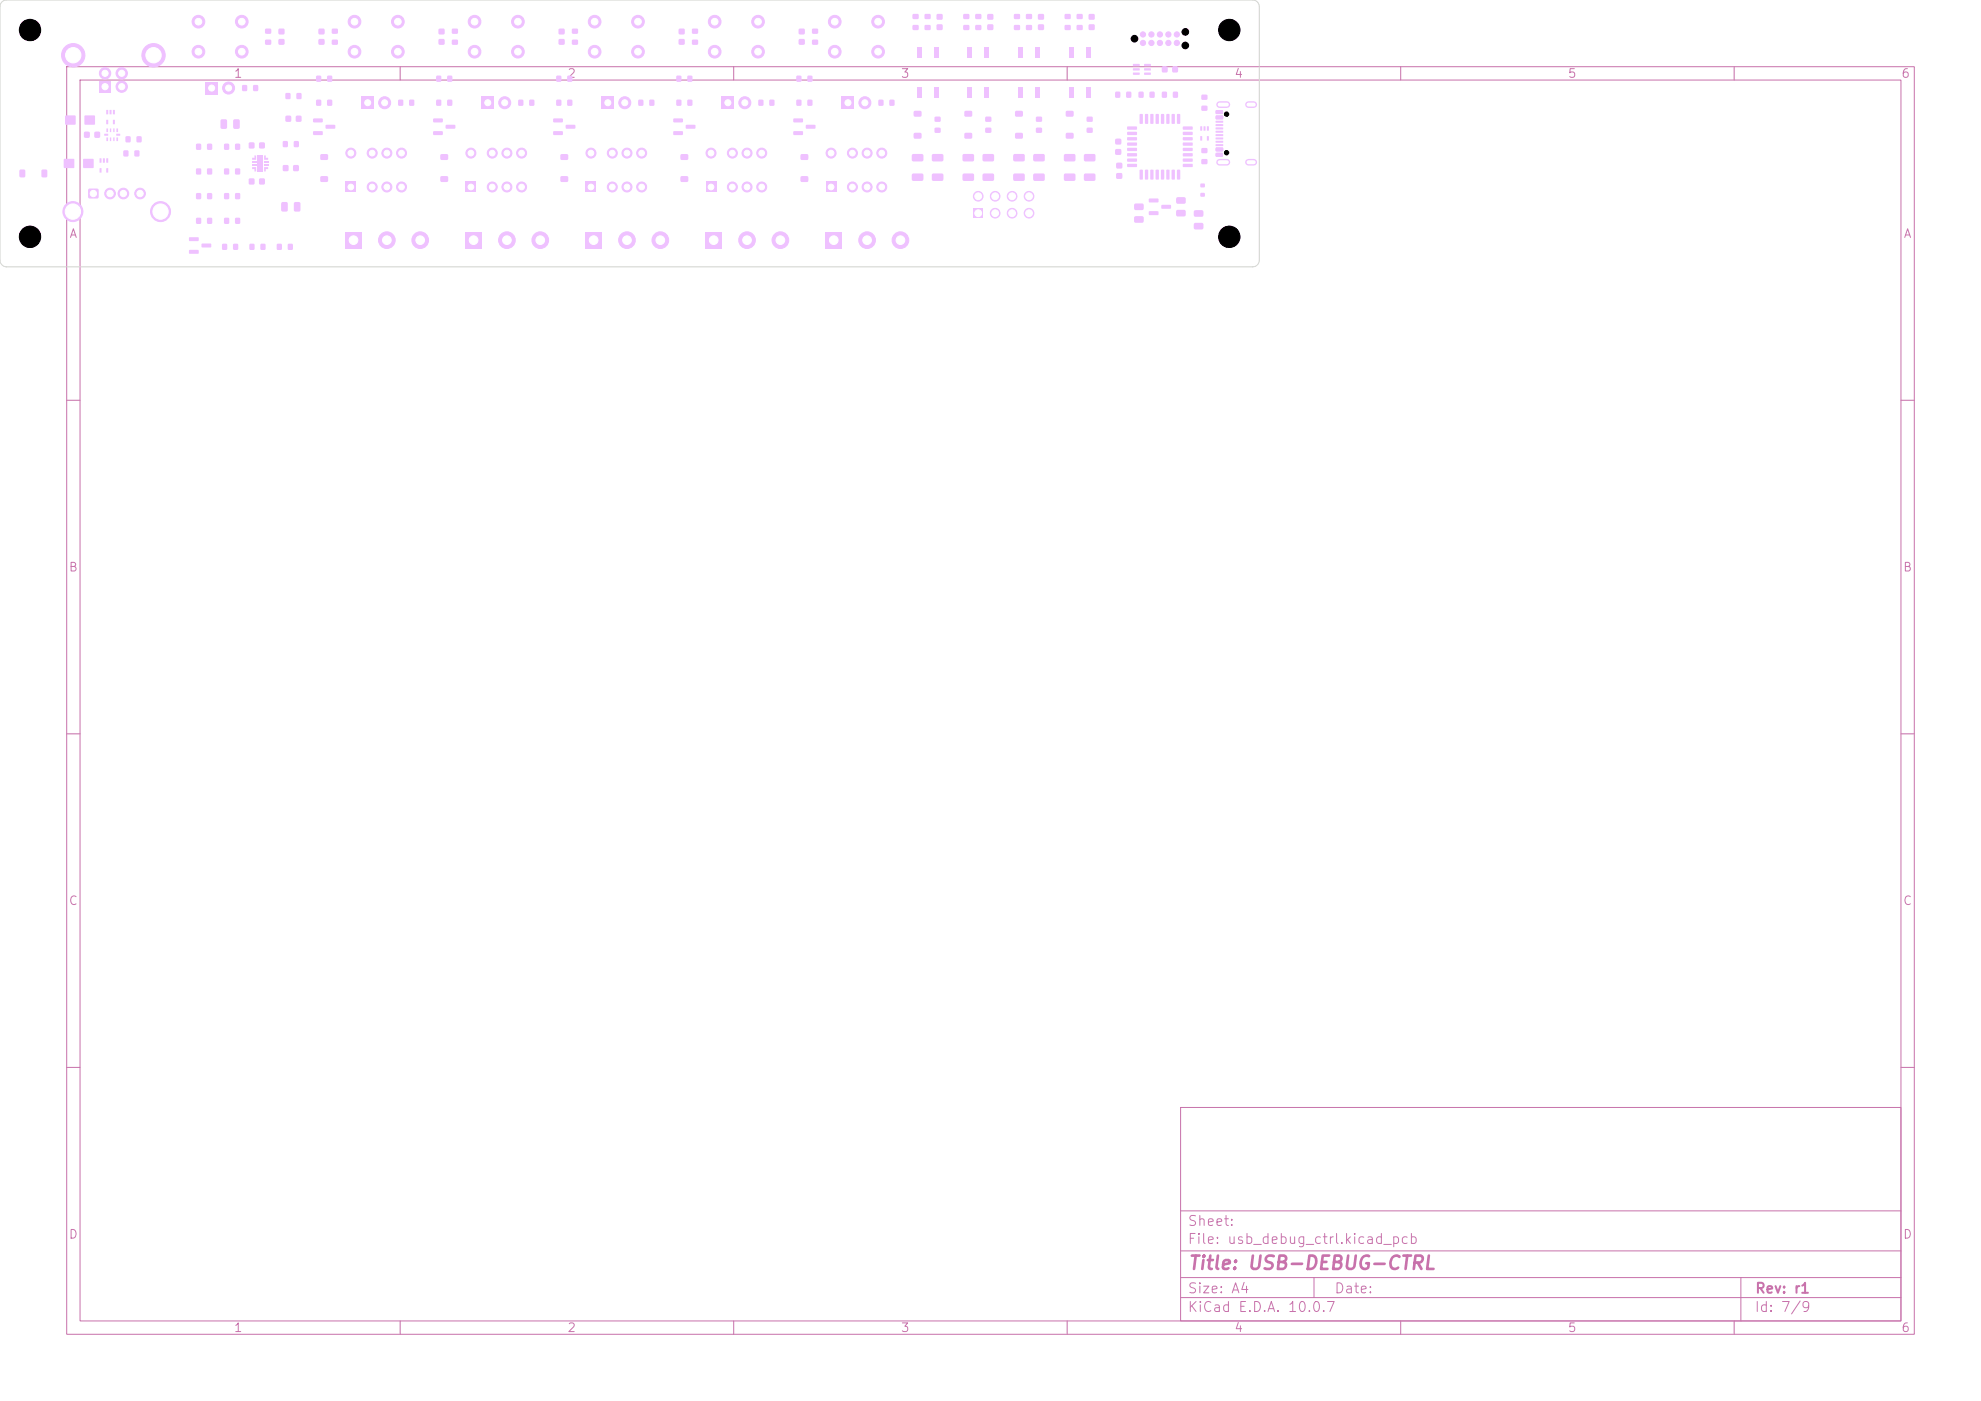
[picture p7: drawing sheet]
<svg xmlns="http://www.w3.org/2000/svg" width="297mm" height="210mm" viewBox="0 0 297 210" stroke-linecap="round" stroke-linejoin="round" font-family="sans-serif">
<defs><g id="words">
<text font-size="2" fill="#c872ab" x="178" y="190.8">Title: USB-DEBUG-CTRL</text>
<g font-size="1.5" fill="#c872ab">
<text x="178" y="184.1">Sheet:</text>
<text x="178" y="186.8">File: usb_debug_ctrl.kicad_pcb</text>
<text x="178" y="197">KiCad E.D.A. 10.0.7</text>
<text x="178" y="194.2">Size: A4</text>
<text x="200" y="194.2">Date:</text>
<text x="263" y="197">Id: 7/9</text>
<text x="263" y="194.2">Rev: r1</text>
</g>
<g font-size="1.3" fill="#c872ab">
<text x="35" y="12">1</text>
<text x="85" y="12">2</text>
<text x="135" y="12">3</text>
<text x="185" y="12">4</text>
<text x="235" y="12">5</text>
<text x="285" y="12">6</text>
<text x="10.3" y="36">A</text>
<text x="285.3" y="36">A</text>
<text x="10.2" y="86">B</text>
<text x="285.2" y="86">B</text>
<text x="10.2" y="136">C</text>
<text x="285.2" y="136">C</text>
<text x="10.2" y="186">D</text>
<text x="285.2" y="186">D</text>
<text x="35" y="200">1</text>
<text x="85" y="200">2</text>
<text x="135" y="200">3</text>
<text x="185" y="200">4</text>
<text x="235" y="200">5</text>
<text x="285" y="200">6</text>
</g>
</g></defs>
<g fill="none" stroke="#c872ab" stroke-width=".15">
<path d="M10 10h277v190h-277zM12 12h273v186h-273zM60 10v2M110 10v2M160 10v2M210 10v2M260 10v2M10 60h2M285 60h2M10 110h2M285 110h2M10 160h2"/>
<path d="M177 166h108v32h-108zM285 160h2M60 198v2M110 198v2M160 198v2M177 194.5h108M177 191.5h108M177 187.5h108M177 181.5h108M197 191.5v3M210 198v2M260 198v2"/>
<path d="M261 191.5v6.5"/>
</g>
<g fill="#efc1ff">
<path d="M103.8 6h.8v.7h-.8z"/>
<path d="M103.8 4.3h.8v.7h-.8z"/>
<path d="M136.9 3.8h.8v.7h-.8z"/>
<path d="M136.9 2.1h.8v.7h-.8z"/>
<path d="M33.6 21.6h.7v.8h-.7z"/>
<path d="M35.3 21.6h.7v.8h-.7z"/>
<path d="M136.8 26.1l1.5-.1 .1 .3v.7l-.2 .1h-1.4l-.1-.2z"/>
<path d="M136.8 23.1h1.5l.1 .2v.7l-.2 .2h-1.4l-.1-.2z"/>
<path d="M101 17.8h1.3l.1 .5-.1 .1-1.3-.1-.1-.1z"/>
<path d="M101 19.7h1.3l.1 .5-.1 .1-1.3-.1-.1-.1z"/>
<path d="M102.8 18.7h1.4l.1 .5-.2 .1h-1.2l-.1-.1z"/>
<path d="M159.6 26.1l1.5-.1 .1 .3v.7l-.2 .1h-1.4l-.1-.2z"/>
<path d="M159.6 23.1h1.5l.1 .2v.7l-.2 .2h-1.4l-.1-.2z"/>
<path d="M48.1 26.5h1v.7h-1z"/>
<path d="M48.1 23.2h1v.7h-1z"/>
</g>
<circle cx="34.3" cy="13.2" r=".9" fill="#efc1ff" stroke="#efc1ff" stroke-width=".15"/>
<g fill="#efc1ff">
<path d="M30.8 12.3h1.8v1.8h-1.8z"/>
<path d="M179 31.6l1.3-.1 .1 .3v.5l-.2 .2h-1.1l-.1-.2z"/>
<path d="M179 33.5l1.3-.1 .1 .3v.5l-.2 .2h-1.1l-.1-.2z"/>
</g>
<g fill="#efc1ff" stroke="#efc1ff" stroke-width=".15">
<circle cx="89.1" cy="3.2" r=".95"/>
<circle cx="95.6" cy="3.2" r=".95"/>
<circle cx="89.1" cy="7.7" r=".95"/>
<circle cx="95.7" cy="7.7" r=".95"/>
</g>
<g fill="#efc1ff">
<path d="M47.8 5.9h.8v.8h-.8z"/>
<path d="M47.8 4.3h.8v.8h-.8z"/>
<path d="M152.1 3.8h.8v.7h-.8z"/>
<path d="M152.1 2.1h.8v.7h-.8z"/>
<path d="M119.8 5.9h.8v.8h-.8z"/>
<path d="M119.8 4.3h.8v.8h-.8z"/>
<path d="M145.9 31.2h1.5v1.5h-1.5z"/>
</g>
<g fill="#efc1ff" stroke="#efc1ff" stroke-width=".15">
<circle cx="146.7" cy="29.4" r=".73"/>
<circle cx="149.2" cy="32" r=".73"/>
<circle cx="149.2" cy="29.4" r=".73"/>
<circle cx="151.7" cy="32" r=".73"/>
<circle cx="151.7" cy="29.4" r=".73"/>
<circle cx="154.3" cy="32" r=".73"/>
<circle cx="154.3" cy="29.4" r=".73"/>
</g>
<g fill="#efc1ff">
<path d="M67.8 6h.8v.7h-.8z"/>
<path d="M67.8 4.3h.8v.7h-.8z"/>
<path d="M146.3 3.8h.8v.7h-.8z"/>
<path d="M146.3 2.1h.8v.7h-.8z"/>
<path d="M169.9 9.6h.9l.1 .3h-1z"/>
<path d="M169.9 10.3l.9-.1 .1 .3-1 .1z"/>
<path d="M169.9 10.9h.9l.1 .3h-1z"/>
<path d="M171.6 10.9h.9v.3h-.9z"/>
<path d="M171.6 10.3l.9-.1v.3l-.9 .1z"/>
<path d="M171.6 9.6h.9v.3h-.9z"/>
<path d="M29.4 32.7h.7v.8h-.7z"/>
<path d="M31.1 32.7h.7v.8h-.7z"/>
<path d="M83.4 11.4h.7v.8h-.7z"/>
<path d="M85.1 11.4h.7v.8h-.7z"/>
<path d="M39.8 6h.8v.7h-.8z"/>
<path d="M39.8 4.3h.8v.7h-.8z"/>
<path d="M167.2 13.8h.7v.8h-.7z"/>
<path d="M168.9 13.8h.7v.8h-.7z"/>
<path d="M33.3 36.6h.7v.8h-.7z"/>
<path d="M35 36.6h.7v.8h-.7z"/>
<path d="M180.2 22.2h.8v.7h-.8z"/>
<path d="M180.2 23.9h.8v.7h-.8z"/>
<path d="M33.1 17.9h.7l.2 .1v1.1l-.1 .2h-.6l-.2-.1z"/>
<path d="M35 17.9h.7l.2 .1v1.1l-.1 .2h-.6l-.2-.1z"/>
<path d="M36.3 12.8h.7v.8h-.7z"/>
<path d="M38 12.8h.7v.8h-.7z"/>
<path d="M87.8 27.3h1.5v1.5h-1.5z"/>
</g>
<g fill="#efc1ff" stroke="#efc1ff" stroke-width=".15">
<circle cx="91.8" cy="28" r=".75"/>
<circle cx="94" cy="28" r=".75"/>
<circle cx="96.2" cy="28" r=".75"/>
<circle cx="96.2" cy="22.9" r=".75"/>
<circle cx="94" cy="22.9" r=".75"/>
<circle cx="91.8" cy="22.9" r=".75"/>
<circle cx="88.6" cy="22.9" r=".75"/>
</g>
<g fill="#efc1ff">
<path d="M147.4 26.1l1.5-.1 .1 .3v.7l-.2 .1h-1.4l-.1-.2z"/>
<path d="M147.4 23.1h1.5l.1 .2v.7l-.2 .2h-1.4l-.1-.2z"/>
<path d="M29.4 21.6h.7v.8h-.7z"/>
<path d="M31.1 21.6h.7v.8h-.7z"/>
<path d="M69.8 34.8h2.5v2.5h-2.5z"/>
</g>
<g fill="#efc1ff" stroke="#efc1ff" stroke-width=".15">
<circle cx="76" cy="36" r="1.25"/>
<circle cx="81" cy="36" r="1.25"/>
</g>
<g fill="#efc1ff">
<path d="M152 26.1l1.5-.1 .1 .3v.7l-.2 .1h-1.4l-.1-.2z"/>
<path d="M152 23.1h1.5l.1 .2v.7l-.2 .2h-1.4l-.1-.2z"/>
<path d="M140.5 3.7h.8v.8h-.8z"/>
<path d="M140.5 2.1h.8v.8h-.8z"/>
<path d="M95.7 15h.7v.8h-.7z"/>
<path d="M97.4 15h.7v.8h-.7z"/>
<path d="M180 28.9h.6v.6h-.6z"/>
<path d="M180 27.5h.6v.6h-.6z"/>
<path d="M144.6 20h1.1v.7h-1.1z"/>
<path d="M144.6 16.7h1.1v.7h-1.1z"/>
<path d="M18.5 22.6h.7v.8h-.7z"/>
<path d="M20.2 22.6h.7v.8h-.7z"/>
<path d="M160.3 13.2h.6v1.5h-.6z"/>
<path d="M162.8 13.2h.6v1.5h-.6z"/>
<path d="M162.8 7.2h.6v1.5h-.6z"/>
<path d="M160.3 7.2h.6v1.5h-.6z"/>
<path d="M119.4 15h.7v.8h-.7z"/>
<path d="M121.1 15h.7v.8h-.7z"/>
<path d="M16.9 16.5h.3v.6h-.3z"/>
<path d="M16.4 16.5h.3v.6h-.3z"/>
<path d="M15.9 16.5h.3v.6h-.3z"/>
<path d="M15.9 18h.3v.6h-.3z"/>
<path d="M16.9 18h.3v.6h-.3z"/>
<path d="M54.2 14.5h1.8v1.8h-1.8z"/>
</g>
<circle cx="57.7" cy="15.4" r=".9" fill="#efc1ff" stroke="#efc1ff" stroke-width=".15"/>
<g fill="#efc1ff">
<path d="M131.7 15h.7v.8h-.7z"/>
<path d="M133.4 15h.7v.8h-.7z"/>
<path d="M51.7 34.8h2.5v2.5h-2.5z"/>
</g>
<g fill="#efc1ff" stroke="#efc1ff" stroke-width=".15">
<circle cx="58" cy="36" r="1.25"/>
<circle cx="63" cy="36" r="1.25"/>
</g>
<g fill="#efc1ff">
<path d="M120.1 26.5h1v.7h-1z"/>
<path d="M120.1 23.2h1v.7h-1z"/>
<path d="M14.2 19.8h.8v.8h-.8z"/>
<path d="M12.6 19.8h.8v.8h-.8z"/>
<path d="M162.6 26.1l1.5-.1 .1 .3v.7l-.2 .1h-1.4l-.1-.2z"/>
<path d="M162.6 23.1h1.5l.1 .2v.7l-.2 .2h-1.4l-.1-.2z"/>
<path d="M28.4 35.6h1.3l.1 .5-.2 .1-1.2-.1-.1-.1z"/>
<path d="M28.4 37.5h1.3l.1 .5-.2 .1-1.2-.1-.1-.1z"/>
<path d="M30.2 36.5h1.4l.1 .5-.2 .1h-1.2l-.1-.1z"/>
<path d="M137.5 13.2h.6v1.5h-.6z"/>
<path d="M140 13.2h.6v1.5h-.6z"/>
<path d="M140 7.2h.6v1.5h-.6z"/>
<path d="M137.5 7.2h.6v1.5h-.6z"/>
<path d="M181 18.9l.2 .1v.6h-.3z"/>
<path d="M180.5 18.9l.2 .1v.6h-.3z"/>
<path d="M180 18.9l.2 .1v.6h-.3z"/>
<path d="M180 20.4h.2v.7l-.3-.1z"/>
<path d="M181 20.4h.2v.7l-.3-.1z"/>
<path d="M42.8 17.4h.8v.8h-.8z"/>
<path d="M44.4 17.4h.8v.8h-.8z"/>
<path d="M147.8 19.2h.8v.7h-.8z"/>
<path d="M147.8 17.5h.8v.7h-.8z"/>
<path d="M169 19h1.4l.1 .4h-1.4z"/>
<path d="M169 19.8h1.4l.1 .4h-1.4z"/>
<path d="M169 20.6h1.4l.1 .4h-1.4z"/>
<path d="M169 21.4h1.4l.1 .4h-1.4z"/>
<path d="M169 22.2h1.4l.1 .4h-1.4z"/>
<path d="M169 23h1.4l.1 .4h-1.4z"/>
<path d="M169 23.8h1.4l.1 .4h-1.4z"/>
<path d="M169 24.6h1.4l.1 .4h-1.4z"/>
<path d="M170.9 25.5h.4v1.4l-.4-.1z"/>
<path d="M171.7 25.5h.4v1.4l-.4-.1z"/>
<path d="M172.5 25.5h.4v1.4l-.4-.1z"/>
<path d="M173.3 25.5h.4v1.4l-.4-.1z"/>
<path d="M174.1 25.5h.4v1.4l-.4-.1z"/>
<path d="M174.9 25.5h.4v1.4l-.4-.1z"/>
<path d="M175.7 25.5h.4v1.4l-.4-.1z"/>
<path d="M176.5 25.5h.4v1.4l-.4-.1z"/>
<path d="M177.4 24.6h1.3l.1 .4h-1.4z"/>
<path d="M177.4 23.8h1.3l.1 .4h-1.4z"/>
<path d="M177.4 23h1.3l.1 .4h-1.4z"/>
<path d="M177.4 22.2h1.3l.1 .4h-1.4z"/>
<path d="M177.4 21.4h1.3l.1 .4h-1.4z"/>
<path d="M177.4 20.6h1.3l.1 .4h-1.4z"/>
<path d="M177.4 19.8h1.3l.1 .4h-1.4z"/>
<path d="M177.4 19h1.3l.1 .4h-1.4z"/>
<path d="M176.5 17.1l.4 .1v1.4l-.4-.1z"/>
<path d="M175.7 17.1l.4 .1v1.4l-.4-.1z"/>
<path d="M174.9 17.1l.4 .1v1.4l-.4-.1z"/>
<path d="M174.1 17.1l.4 .1v1.4l-.4-.1z"/>
<path d="M173.3 17.1l.4 .1v1.4l-.4-.1z"/>
<path d="M172.5 17.1l.4 .1v1.4l-.4-.1z"/>
<path d="M171.7 17.1l.4 .1v1.4l-.4-.1z"/>
<path d="M170.9 17.1l.4 .1v1.4l-.4-.1z"/>
<path d="M9.8 17.3h1.5v1.4h-1.5z"/>
<path d="M12.7 17.3h1.5v1.4h-1.5z"/>
<path d="M9.6 23.8h1.5v1.4h-1.5z"/>
<path d="M12.5 23.8h1.5v1.4h-1.5z"/>
<path d="M14.9 12.1h1.7v1.7h-1.7z"/>
</g>
<g fill="#efc1ff" stroke="#efc1ff" stroke-width=".15">
<circle cx="18.2" cy="13" r=".85"/>
<circle cx="18.2" cy="11" r=".85"/>
<circle cx="15.7" cy="11" r=".85"/>
<circle cx="23" cy="8.3" r="1.75"/>
<circle cx="11" cy="8.3" r="1.75"/>
</g>
<g fill="#efc1ff">
<path d="M77.7 15h.7v.8h-.7z"/>
<path d="M79.4 15h.7v.8h-.7z"/>
<path d="M51.9 27.3h1.5v1.5h-1.5z"/>
</g>
<g fill="#efc1ff" stroke="#efc1ff" stroke-width=".15">
<circle cx="55.8" cy="28" r=".75"/>
<circle cx="58" cy="28" r=".75"/>
<circle cx="60.2" cy="28" r=".75"/>
<circle cx="60.2" cy="22.9" r=".75"/>
<circle cx="58" cy="22.9" r=".75"/>
<circle cx="55.8" cy="22.9" r=".75"/>
<circle cx="52.6" cy="22.9" r=".75"/>
<circle cx="53.1" cy="3.2" r=".95"/>
<circle cx="59.6" cy="3.2" r=".95"/>
<circle cx="53.1" cy="7.7" r=".95"/>
<circle cx="59.6" cy="7.7" r=".95"/>
</g>
<g fill="#efc1ff">
<path d="M101.4 11.4h.7v.8h-.7z"/>
<path d="M103.1 11.4h.7v.8h-.7z"/>
<path d="M38.9 26.8h.8v.8h-.8z"/>
<path d="M37.3 26.8h.8v.8h-.8z"/>
<path d="M65.4 15h.7v.8h-.7z"/>
<path d="M67.1 15h.7v.8h-.7z"/>
<path d="M69.8 27.3h1.5v1.5h-1.5z"/>
</g>
<g fill="#efc1ff" stroke="#efc1ff" stroke-width=".15">
<circle cx="73.8" cy="28" r=".75"/>
<circle cx="76" cy="28" r=".75"/>
<circle cx="78.2" cy="28" r=".75"/>
<circle cx="78.2" cy="22.9" r=".75"/>
<circle cx="76" cy="22.9" r=".75"/>
<circle cx="73.8" cy="22.9" r=".75"/>
<circle cx="70.6" cy="22.9" r=".75"/>
</g>
<g fill="#efc1ff">
<path d="M140.2 19.2h.8v.7h-.8z"/>
<path d="M140.2 17.5h.8v.7h-.8z"/>
<path d="M87.7 34.8h2.5v2.5h-2.5z"/>
</g>
<g fill="#efc1ff" stroke="#efc1ff" stroke-width=".15">
<circle cx="94" cy="36" r="1.25"/>
<circle cx="99" cy="36" r="1.25"/>
</g>
<g fill="#efc1ff">
<path d="M174.2 10h.8v.8h-.8z"/>
<path d="M175.8 10h.8v.8h-.8z"/>
<path d="M84.1 26.5h1v.7h-1z"/>
<path d="M84.1 23.2h1v.7h-1z"/>
<path d="M33.6 29h.7v.8h-.7z"/>
<path d="M35.3 29h.7v.8h-.7z"/>
<path d="M126.2 14.5h1.8v1.8h-1.8z"/>
</g>
<circle cx="129.7" cy="15.4" r=".9" fill="#efc1ff" stroke="#efc1ff" stroke-width=".15"/>
<g fill="#efc1ff">
<path d="M159.7 3.8h.8v.7h-.8z"/>
<path d="M159.7 2.1h.8v.7h-.8z"/>
</g>
<g fill="#efc1ff" stroke="#efc1ff" stroke-width=".15">
<circle cx="29.7" cy="3.2" r=".95"/>
<circle cx="36.2" cy="3.2" r=".95"/>
<circle cx="29.7" cy="7.7" r=".95"/>
<circle cx="36.2" cy="7.7" r=".95"/>
</g>
<g fill="#efc1ff">
<path d="M42.4 24.8h.8v.8h-.8z"/>
<path d="M44 24.8h.8v.8h-.8z"/>
<path d="M170.1 32.5l1.2-.1 .2 .3v.5l-.3 .2h-1l-.2-.2z"/>
<path d="M170.1 30.6l1.2-.1 .2 .3v.5l-.3 .2h-1l-.2-.2z"/>
<path d="M49.8 6h.8v.7h-.8z"/>
<path d="M49.8 4.3h.8v.7h-.8z"/>
<path d="M119.4 11.4h.7v.8h-.7z"/>
<path d="M121.1 11.4h.7v.8h-.7z"/>
<path d="M85.8 6h.8v.7h-.8z"/>
<path d="M85.8 4.3h.8v.7h-.8z"/>
</g>
<g fill="#efc1ff" stroke="#efc1ff" stroke-width=".15">
<circle cx="170.1" cy="5.8" r=".5"/>
<circle cx="177.7" cy="4.8" r=".5"/>
<circle cx="177.7" cy="6.8" r=".5"/>
<circle cx="171.4" cy="6.4" r=".39"/>
<circle cx="172.6" cy="6.4" r=".39"/>
<circle cx="173.9" cy="6.4" r=".39"/>
<circle cx="175.2" cy="6.4" r=".39"/>
<circle cx="176.4" cy="6.4" r=".39"/>
<circle cx="176.4" cy="5.2" r=".39"/>
<circle cx="175.2" cy="5.2" r=".39"/>
<circle cx="173.9" cy="5.2" r=".39"/>
<circle cx="172.6" cy="5.2" r=".39"/>
<circle cx="171.4" cy="5.2" r=".39"/>
</g>
<g fill="#efc1ff">
<path d="M180.2 15.9h.8v.7h-.8z"/>
<path d="M180.2 14.2h.8v.7h-.8z"/>
<path d="M137 20h1.1v.7h-1.1z"/>
<path d="M137 16.7h1.1v.7h-1.1z"/>
<path d="M38.9 21.4h.8v.8h-.8z"/>
<path d="M37.3 21.4h.8v.8h-.8z"/>
</g>
<circle cx="4.5" cy="35.5" r="1.6" fill="#efc1ff" stroke="#efc1ff" stroke-width=".15"/>
<g fill="#efc1ff">
<path d="M161.5 3.8h.8v.7h-.8z"/>
<path d="M161.5 2.1h.8v.7h-.8z"/>
<path d="M18.9 20.5h.6v.8h-.6z"/>
<path d="M20.5 20.5h.7v.8h-.7z"/>
</g>
<circle cx="184.3" cy="4.5" r="1.6" fill="#efc1ff" stroke="#efc1ff" stroke-width=".15"/>
<g fill="#efc1ff">
<path d="M174.2 13.8h.7v.8h-.7z"/>
<path d="M175.9 13.8h.7v.8h-.7z"/>
<path d="M65 17.8h1.3l.1 .5-.1 .1-1.3-.1-.1-.1z"/>
<path d="M65 19.7h1.3l.1 .5-.1 .1-1.3-.1-.1-.1z"/>
<path d="M66.8 18.7h1.4l.1 .5-.2 .1h-1.2l-.1-.1z"/>
<path d="M155 26.1l1.5-.1 .1 .3v.7l-.2 .1h-1.4l-.1-.2z"/>
<path d="M155 23.1h1.5l.1 .2v.7l-.2 .2h-1.4l-.1-.2z"/>
<path d="M59.7 15h.7v.8h-.7z"/>
<path d="M61.4 15h.7v.8h-.7z"/>
</g>
<g fill="#efc1ff" stroke="#efc1ff" stroke-width=".15">
<circle cx="71.1" cy="3.2" r=".95"/>
<circle cx="77.7" cy="3.2" r=".95"/>
<circle cx="71.1" cy="7.7" r=".95"/>
<circle cx="77.7" cy="7.7" r=".95"/>
</g>
<g fill="#efc1ff">
<path d="M41.8 5.9h.8v.8h-.8z"/>
<path d="M41.8 4.3h.8v.8h-.8z"/>
</g>
<g fill="#efc1ff" stroke="#efc1ff" stroke-width=".15">
<circle cx="125.1" cy="3.2" r=".95"/>
<circle cx="131.6" cy="3.2" r=".95"/>
<circle cx="125.1" cy="7.7" r=".95"/>
<circle cx="131.6" cy="7.7" r=".95"/>
</g>
<g fill="#efc1ff">
<path d="M101.8 5.9h.8v.8h-.8z"/>
<path d="M101.8 4.3h.8v.8h-.8z"/>
<path d="M102.1 26.5h1v.7h-1z"/>
<path d="M102.1 23.2h1v.7h-1z"/>
</g>
<circle cx="4.5" cy="4.5" r="1.6" fill="#efc1ff" stroke="#efc1ff" stroke-width=".15"/>
<g fill="#efc1ff">
<path d="M65.8 5.9h.8v.8h-.8z"/>
<path d="M65.8 4.3h.8v.8h-.8z"/>
<path d="M167.2 22.4h.9v.8h-.9z"/>
<path d="M167.2 20.8h.9v.8h-.9z"/>
<path d="M176.4 31.5h1.2l.2 .2v.6l-.3 .2-1-.1-.2-.2z"/>
<path d="M176.4 29.6h1.2l.2 .2v.6l-.3 .2-1-.1-.2-.2z"/>
<path d="M105.8 34.8h2.4v2.5h-2.4z"/>
</g>
<g fill="#efc1ff" stroke="#efc1ff" stroke-width=".15">
<circle cx="112" cy="36" r="1.25"/>
<circle cx="117" cy="36" r="1.25"/>
</g>
<g fill="#efc1ff">
<path d="M66.1 26.5h1v.7h-1z"/>
<path d="M66.1 23.2h1v.7h-1z"/>
<path d="M42.4 21.2h.7v.8h-.7z"/>
<path d="M44.1 21.2h.7v.8h-.7z"/>
<path d="M33.6 32.7h.7v.8h-.7z"/>
<path d="M35.3 32.7h.7v.8h-.7z"/>
<path d="M163.3 3.7h.8v.8h-.8z"/>
<path d="M163.3 2.1h.8v.8h-.8z"/>
</g>
<g fill="#efc1ff" stroke="#efc1ff" stroke-width=".15">
<circle cx="183.9" cy="22.9" r=".32"/>
<circle cx="183.9" cy="17.1" r=".32"/>
</g>
<g fill="#efc1ff">
<path d="M182.3 22.9h1l.1 .5-.2 .1h-.9l-.1-.1z"/>
<path d="M182.3 22.1h1l.1 .5-.2 .1h-.9l-.1-.1z"/>
<path d="M182.3 21.1h1l.1 .2-1.1 .1z"/>
<path d="M182.3 20.1h1l.1 .2-1.1 .1z"/>
<path d="M182.3 19.6h1l.1 .2-1.1 .1z"/>
<path d="M182.3 18.6h1l.1 .2-1.1 .1z"/>
<path d="M182.3 17.3h1l.1 .5-.2 .1h-.9l-.1-.1z"/>
<path d="M182.3 16.5h1l.1 .5-.2 .1h-.9l-.1-.1z"/>
<path d="M182.3 18.1h1l.1 .2-1.1 .1z"/>
<path d="M182.3 19.1h1l.1 .2-1.1 .1z"/>
<path d="M182.3 20.6h1l.1 .2-1.1 .1z"/>
<path d="M182.3 21.6h1l.1 .2-1.1 .1z"/>
</g>
<path d="M182.8 15.7h1.1M187.2 15.7h.8M182.8 24.3h1.1M187.2 24.3h.8" fill="none" stroke="#efc1ff" stroke-width="1"/>
<g fill="#efc1ff">
<path d="M155.7 3.7h.8v.8h-.8z"/>
<path d="M155.7 2.1h.8v.8h-.8z"/>
<path d="M119 17.8h1.3l.1 .5-.2 .1-1.2-.1-.1-.1z"/>
<path d="M119 19.7h1.3l.1 .5-.2 .1-1.2-.1-.1-.1z"/>
<path d="M120.8 18.7h1.4l.1 .5-.2 .1h-1.2l-.1-.1z"/>
<path d="M152.7 13.2h.6v1.5h-.6z"/>
<path d="M155.2 13.2h.6v1.5h-.6z"/>
<path d="M155.2 7.2h.6v1.5h-.6z"/>
<path d="M152.7 7.2h.6v1.5h-.6z"/>
<path d="M170.7 13.8h.7v.8h-.7z"/>
<path d="M172.4 13.8h.7v.8h-.7z"/>
<path d="M167.4 24.4h.8v.8h-.8z"/>
<path d="M167.4 26h.8v.8h-.8z"/>
<path d="M139.8 26.1l1.5-.1 .1 .3v.7l-.2 .1h-1.4l-.1-.2z"/>
<path d="M139.8 23.1h1.5l.1 .2v.7l-.2 .2h-1.4l-.1-.2z"/>
<path d="M123.7 34.8h2.5v2.5h-2.5z"/>
</g>
<g fill="#efc1ff" stroke="#efc1ff" stroke-width=".15">
<circle cx="130" cy="36" r="1.25"/>
<circle cx="135" cy="36" r="1.25"/>
</g>
<g fill="#efc1ff">
<path d="M41.5 36.6h.7v.8h-.7z"/>
<path d="M43.2 36.6h.7v.8h-.7z"/>
<path d="M90.2 14.5h1.8v1.8h-1.8z"/>
</g>
<circle cx="93.7" cy="15.4" r=".9" fill="#efc1ff" stroke="#efc1ff" stroke-width=".15"/>
<g fill="#efc1ff">
<path d="M83.8 5.9h.8v.8h-.8z"/>
<path d="M83.8 4.3h.8v.8h-.8z"/>
<path d="M16 20.6h.2v.5h-.2z"/>
<path d="M16.5 20.6h.2l-.1 .5h-.1z"/>
<path d="M17 20.6h.2l-.1 .5h-.1z"/>
<path d="M17.5 20.6h.2v.5h-.2z"/>
<path d="M17.4 20.1h.6v.2h-.5z"/>
<path d="M17.5 19.3h.2v.5h-.2z"/>
<path d="M17 19.3h.2l-.1 .5h-.1z"/>
<path d="M16.5 19.3h.2l-.1 .5h-.1z"/>
<path d="M16 19.3h.2v.5h-.2z"/>
<path d="M15.6 20.1h.6v.2h-.5z"/>
<path d="M47.4 11.4h.7v.8h-.7z"/>
<path d="M49.1 11.4h.7v.8h-.7z"/>
<path d="M145.1 13.2h.6v1.5h-.6z"/>
<path d="M147.6 13.2h.6v1.5h-.6z"/>
<path d="M147.6 7.2h.6v1.5h-.6z"/>
<path d="M145.1 7.2h.6v1.5h-.6z"/>
<path d="M29.4 29h.7v.8h-.7z"/>
<path d="M31.1 29h.7v.8h-.7z"/>
<path d="M42.8 14h.7v.8h-.7z"/>
<path d="M44.5 14h.7v.8h-.7z"/>
<path d="M148.1 3.7h.8v.8h-.8z"/>
<path d="M148.1 2.1h.8v.8h-.8z"/>
<path d="M72.2 14.5h1.8v1.8h-1.8z"/>
</g>
<circle cx="75.7" cy="15.4" r=".9" fill="#efc1ff" stroke="#efc1ff" stroke-width=".15"/>
<g fill="#efc1ff">
<path d="M113.7 15h.7v.8h-.7z"/>
<path d="M115.4 15h.7v.8h-.7z"/>
<path d="M47 17.8h1.3l.1 .5-.2 .1-1.2-.1-.1-.1z"/>
<path d="M47 19.7h1.3l.1 .5-.2 .1-1.2-.1-.1-.1z"/>
<path d="M48.8 18.7h1.4l.1 .5-.2 .1h-1.2l-.1-.1z"/>
<path d="M152.2 20h1.1v.7h-1.1z"/>
<path d="M152.2 16.7h1.1v.7h-1.1z"/>
<path d="M42.2 30.3h.7l.2 .1 .1 1.1-.2 .2h-.6l-.2-.1z"/>
<path d="M44.1 30.3h.7l.2 .1v1.1l-.1 .2h-.6l-.2-.1z"/>
<path d="M121.8 6h.8v.7h-.8z"/>
<path d="M121.8 4.3h.8v.7h-.8z"/>
<path d="M144.4 26.1l1.5-.1 .1 .3v.7l-.2 .1h-1.4l-.1-.2z"/>
<path d="M144.4 23.1h1.5l.1 .2v.7l-.2 .2h-1.4l-.1-.2z"/>
<path d="M163 19.2h.8v.7h-.8z"/>
<path d="M163 17.5h.8v.7h-.8z"/>
<path d="M159.8 20h1.1v.7h-1.1z"/>
<path d="M159.8 16.7h1.1v.7h-1.1z"/>
<path d="M47.4 15h.7v.8h-.7z"/>
<path d="M49.1 15h.7v.8h-.7z"/>
<path d="M38.1 23.3h.3v.7h-.6v-.3h.3z"/>
<path d="M37.8 24.1h.6v.3h-.6z"/>
<path d="M37.8 24.6h.6v.3h-.6z"/>
<path d="M37.8 25.1h.6v.6h-.3v-.3h-.3z"/>
</g>
<path d="M38.7 23.3v2.4M39.2 23.3v2.4" fill="none" stroke="#efc1ff" stroke-width=".3"/>
<g fill="#efc1ff">
<path d="M39.6 25.1h.6v.3h-.4v.3h-.2z"/>
<path d="M39.6 24.6h.6v.3h-.6z"/>
<path d="M39.6 24.1h.6v.3h-.6z"/>
<path d="M39.6 23.3h.2v.4h.4v.3h-.6z"/>
<path d="M172.3 29.8h1.3l.1 .5-.1 .1-1.3-.1-.1-.1z"/>
<path d="M172.3 31.7h1.3l.1 .5-.1 .1-1.3-.1-.1-.1z"/>
<path d="M174.1 30.7h1.4l.1 .5-.2 .1h-1.2l-.1-.1z"/>
<path d="M144.5 3.8h.8v.7h-.8z"/>
<path d="M144.5 2.1h.8v.7h-.8z"/>
<path d="M108.2 14.5h1.8v1.8h-1.8z"/>
</g>
<circle cx="111.7" cy="15.4" r=".9" fill="#efc1ff" stroke="#efc1ff" stroke-width=".15"/>
<g fill="#efc1ff">
<path d="M65.4 11.4h.7v.8h-.7z"/>
<path d="M67.1 11.4h.7v.8h-.7z"/>
<path d="M15.9 23.7l.3 .1v.6h-.3z"/>
<path d="M15.4 23.7l.3 .1v.6h-.3z"/>
<path d="M14.9 23.7l.3 .1v.6h-.3z"/>
<path d="M14.9 25.2h.3v.7l-.3-.1z"/>
<path d="M15.9 25.2h.3v.7l-.3-.1z"/>
<path d="M138.7 3.8h.8v.7h-.8z"/>
<path d="M138.7 2.1h.8v.7h-.8z"/>
<path d="M37.4 36.6h.7v.8h-.7z"/>
<path d="M39.1 36.6h.7v.8h-.7z"/>
<path d="M105.8 27.3h1.6v1.5h-1.6z"/>
</g>
<g fill="#efc1ff" stroke="#efc1ff" stroke-width=".15">
<circle cx="109.8" cy="28" r=".75"/>
<circle cx="112" cy="28" r=".75"/>
<circle cx="114.2" cy="28" r=".75"/>
<circle cx="114.2" cy="22.9" r=".75"/>
<circle cx="112" cy="22.9" r=".75"/>
<circle cx="109.8" cy="22.9" r=".75"/>
<circle cx="106.6" cy="22.9" r=".75"/>
</g>
<path d="M123.9 27.3h1.4v1.5h-1.4z" fill="#efc1ff"/>
<g fill="#efc1ff" stroke="#efc1ff" stroke-width=".15">
<circle cx="127.8" cy="28" r=".75"/>
<circle cx="130" cy="28" r=".75"/>
<circle cx="132.2" cy="28" r=".75"/>
<circle cx="132.2" cy="22.9" r=".75"/>
<circle cx="130" cy="22.9" r=".75"/>
<circle cx="127.8" cy="22.9" r=".75"/>
<circle cx="124.6" cy="22.9" r=".75"/>
</g>
<g fill="#efc1ff">
<path d="M83 17.8h1.3l.1 .5-.1 .1-1.3-.1-.1-.1z"/>
<path d="M83 19.7h1.3l.1 .5-.1 .1-1.3-.1-.1-.1z"/>
<path d="M84.8 18.7h1.4l.1 .5-.2 .1h-1.2l-.1-.1z"/>
<path d="M29.4 25.3h.7v.8h-.7z"/>
<path d="M31.1 25.3h.7v.8h-.7z"/>
<path d="M3 25.5h.7v1h-.7z"/>
<path d="M6.3 25.5h.7v1h-.7z"/>
<path d="M13.3 28.3h1.4v1.4h-1.4z"/>
</g>
<g fill="#efc1ff" stroke="#efc1ff" stroke-width=".15">
<circle cx="16.5" cy="29" r=".8"/>
<circle cx="18.5" cy="29" r=".8"/>
<circle cx="21" cy="29" r=".8"/>
<circle cx="10.9" cy="31.7" r="1.5"/>
<circle cx="24.1" cy="31.7" r="1.5"/>
</g>
<g fill="#efc1ff">
<path d="M153.9 3.8h.8v.7h-.8z"/>
<path d="M153.9 2.1h.8v.7h-.8z"/>
</g>
<circle cx="184.3" cy="35.5" r="1.6" fill="#efc1ff" stroke="#efc1ff" stroke-width=".15"/>
<g fill="#efc1ff">
<path d="M155.4 19.2h.8v.7h-.8z"/>
<path d="M155.4 17.5h.8v.7h-.8z"/>
<path d="M83.4 15h.7v.8h-.7z"/>
<path d="M85.1 15h.7v.8h-.7z"/>
<path d="M101.4 15h.7v.8h-.7z"/>
<path d="M103.1 15h.7v.8h-.7z"/>
<path d="M33.6 25.3h.7v.8h-.7z"/>
<path d="M35.3 25.3h.7v.8h-.7z"/>
</g>
<g fill="#efc1ff" stroke="#efc1ff" stroke-width=".15">
<circle cx="107.1" cy="3.2" r=".95"/>
<circle cx="113.6" cy="3.2" r=".95"/>
<circle cx="107.1" cy="7.7" r=".95"/>
<circle cx="113.6" cy="7.7" r=".95"/>
</g>
<path d="M.3 .3l.4-.2 .3-.1h186.8a1 1 0 0 1 1 1v38a1 1 0 0 1-1 1h-186.8a1 1 0 0 1-1-1v-38l.1-.3z" fill="none" stroke="#d0d2cd" stroke-width=".15"/>
<g fill="#fff" stroke="#fff" stroke-width=".15">
<circle cx="34.3" cy="13.2" r=".45"/>
<circle cx="31.7" cy="13.2" r=".45"/>
<circle cx="89.2" cy="3.3" r=".5"/>
<circle cx="95.6" cy="3.3" r=".5"/>
<circle cx="89.2" cy="7.7" r=".5"/>
<circle cx="95.6" cy="7.7" r=".5"/>
<circle cx="146.7" cy="32" r=".51"/>
<circle cx="146.7" cy="29.4" r=".51"/>
<circle cx="149.2" cy="32" r=".51"/>
<circle cx="149.2" cy="29.4" r=".51"/>
<circle cx="151.7" cy="32" r=".51"/>
<circle cx="151.7" cy="29.4" r=".51"/>
<circle cx="154.3" cy="32" r=".51"/>
<circle cx="154.3" cy="29.4" r=".51"/>
<circle cx="88.6" cy="28" r=".42"/>
<circle cx="91.8" cy="28" r=".43"/>
<circle cx="94" cy="28" r=".42"/>
<circle cx="96.2" cy="28" r=".42"/>
<circle cx="96.2" cy="23" r=".42"/>
<circle cx="94" cy="23" r=".42"/>
<circle cx="91.8" cy="23" r=".43"/>
<circle cx="88.6" cy="23" r=".42"/>
<circle cx="71" cy="36" r=".65"/>
<circle cx="76" cy="36" r=".65"/>
<circle cx="81" cy="36" r=".65"/>
<circle cx="55.1" cy="15.4" r=".45"/>
<circle cx="57.7" cy="15.4" r=".45"/>
<circle cx="53" cy="36" r=".65"/>
<circle cx="58" cy="36" r=".65"/>
<circle cx="63" cy="36" r=".65"/>
<circle cx="15.7" cy="13" r=".46"/>
<circle cx="18.2" cy="13" r=".46"/>
<circle cx="18.2" cy="11" r=".46"/>
<circle cx="15.7" cy="11" r=".46"/>
<circle cx="23" cy="8.3" r="1.15"/>
<circle cx="11" cy="8.3" r="1.15"/>
<circle cx="52.6" cy="28" r=".43"/>
<circle cx="55.8" cy="28" r=".42"/>
<circle cx="58" cy="28" r=".43"/>
<circle cx="60.2" cy="28" r=".42"/>
<circle cx="60.2" cy="23" r=".42"/>
<circle cx="58" cy="23" r=".43"/>
<circle cx="55.8" cy="23" r=".42"/>
<circle cx="52.6" cy="23" r=".43"/>
<circle cx="53.1" cy="3.3" r=".5"/>
<circle cx="59.6" cy="3.3" r=".5"/>
<circle cx="53.1" cy="7.7" r=".5"/>
<circle cx="59.6" cy="7.7" r=".5"/>
<circle cx="70.6" cy="28" r=".42"/>
<circle cx="73.8" cy="28" r=".42"/>
<circle cx="76" cy="28" r=".43"/>
<circle cx="78.2" cy="28" r=".42"/>
<circle cx="78.2" cy="23" r=".42"/>
<circle cx="76" cy="23" r=".43"/>
<circle cx="73.8" cy="23" r=".42"/>
<circle cx="70.6" cy="23" r=".42"/>
<circle cx="89" cy="36" r=".65"/>
<circle cx="94" cy="36" r=".65"/>
<circle cx="99" cy="36" r=".65"/>
<circle cx="127.1" cy="15.4" r=".45"/>
<circle cx="129.7" cy="15.4" r=".45"/>
<circle cx="29.7" cy="3.3" r=".5"/>
<circle cx="36.2" cy="3.3" r=".5"/>
<circle cx="29.7" cy="7.7" r=".5"/>
<circle cx="36.2" cy="7.7" r=".5"/>
<circle cx="71.2" cy="3.3" r=".5"/>
<circle cx="77.6" cy="3.3" r=".5"/>
<circle cx="71.2" cy="7.7" r=".5"/>
<circle cx="77.6" cy="7.7" r=".5"/>
<circle cx="125.1" cy="3.3" r=".5"/>
<circle cx="131.7" cy="3.3" r=".5"/>
<circle cx="125.1" cy="7.7" r=".5"/>
<circle cx="131.7" cy="7.7" r=".5"/>
<circle cx="107" cy="36" r=".65"/>
<circle cx="112" cy="36" r=".65"/>
<circle cx="117" cy="36" r=".65"/>
<circle cx="125" cy="36" r=".65"/>
<circle cx="130" cy="36" r=".65"/>
<circle cx="135" cy="36" r=".65"/>
<circle cx="91.1" cy="15.4" r=".45"/>
<circle cx="93.7" cy="15.4" r=".45"/>
<circle cx="73.1" cy="15.4" r=".45"/>
<circle cx="75.7" cy="15.4" r=".45"/>
<circle cx="109.1" cy="15.4" r=".45"/>
<circle cx="111.7" cy="15.4" r=".45"/>
<circle cx="106.6" cy="28" r=".42"/>
<circle cx="109.8" cy="28" r=".43"/>
<circle cx="112" cy="28" r=".42"/>
<circle cx="114.2" cy="28" r=".43"/>
<circle cx="114.2" cy="23" r=".43"/>
<circle cx="112" cy="23" r=".42"/>
<circle cx="109.8" cy="23" r=".43"/>
<circle cx="106.6" cy="23" r=".42"/>
<circle cx="124.6" cy="28" r=".42"/>
<circle cx="127.8" cy="28" r=".43"/>
<circle cx="130" cy="28" r=".42"/>
<circle cx="132.2" cy="28" r=".43"/>
<circle cx="132.2" cy="23" r=".43"/>
<circle cx="130" cy="23" r=".42"/>
<circle cx="127.8" cy="23" r=".43"/>
<circle cx="124.6" cy="23" r=".42"/>
<circle cx="14" cy="29" r=".47"/>
<circle cx="16.5" cy="29" r=".47"/>
<circle cx="18.5" cy="29" r=".47"/>
<circle cx="21" cy="29" r=".47"/>
<circle cx="10.9" cy="31.7" r="1.15"/>
<circle cx="24.1" cy="31.7" r="1.15"/>
<circle cx="107.1" cy="3.3" r=".5"/>
<circle cx="113.6" cy="3.3" r=".5"/>
<circle cx="107.2" cy="7.7" r=".5"/>
<circle cx="113.6" cy="7.7" r=".5"/>
</g>
<g fill="#000" stroke="#000" stroke-width=".15">
<circle cx="4.5" cy="4.5" r="1.6"/>
<circle cx="170.1" cy="5.8" r=".5"/>
<circle cx="177.7" cy="4.8" r=".5"/>
<circle cx="177.7" cy="6.8" r=".5"/>
<circle cx="183.9" cy="17.1" r=".32"/>
<circle cx="184.3" cy="4.5" r="1.6"/>
<circle cx="4.5" cy="35.5" r="1.6"/>
<circle cx="183.9" cy="22.9" r=".32"/>
<circle cx="184.3" cy="35.5" r="1.6"/>
</g>
<path d="M182.8 15.7h1.1M187.2 15.7h.8M182.8 24.3h1.1M187.2 24.3h.8" fill="none" stroke="#fff" stroke-width=".6"/>
<use href="#words"/>
</svg>
